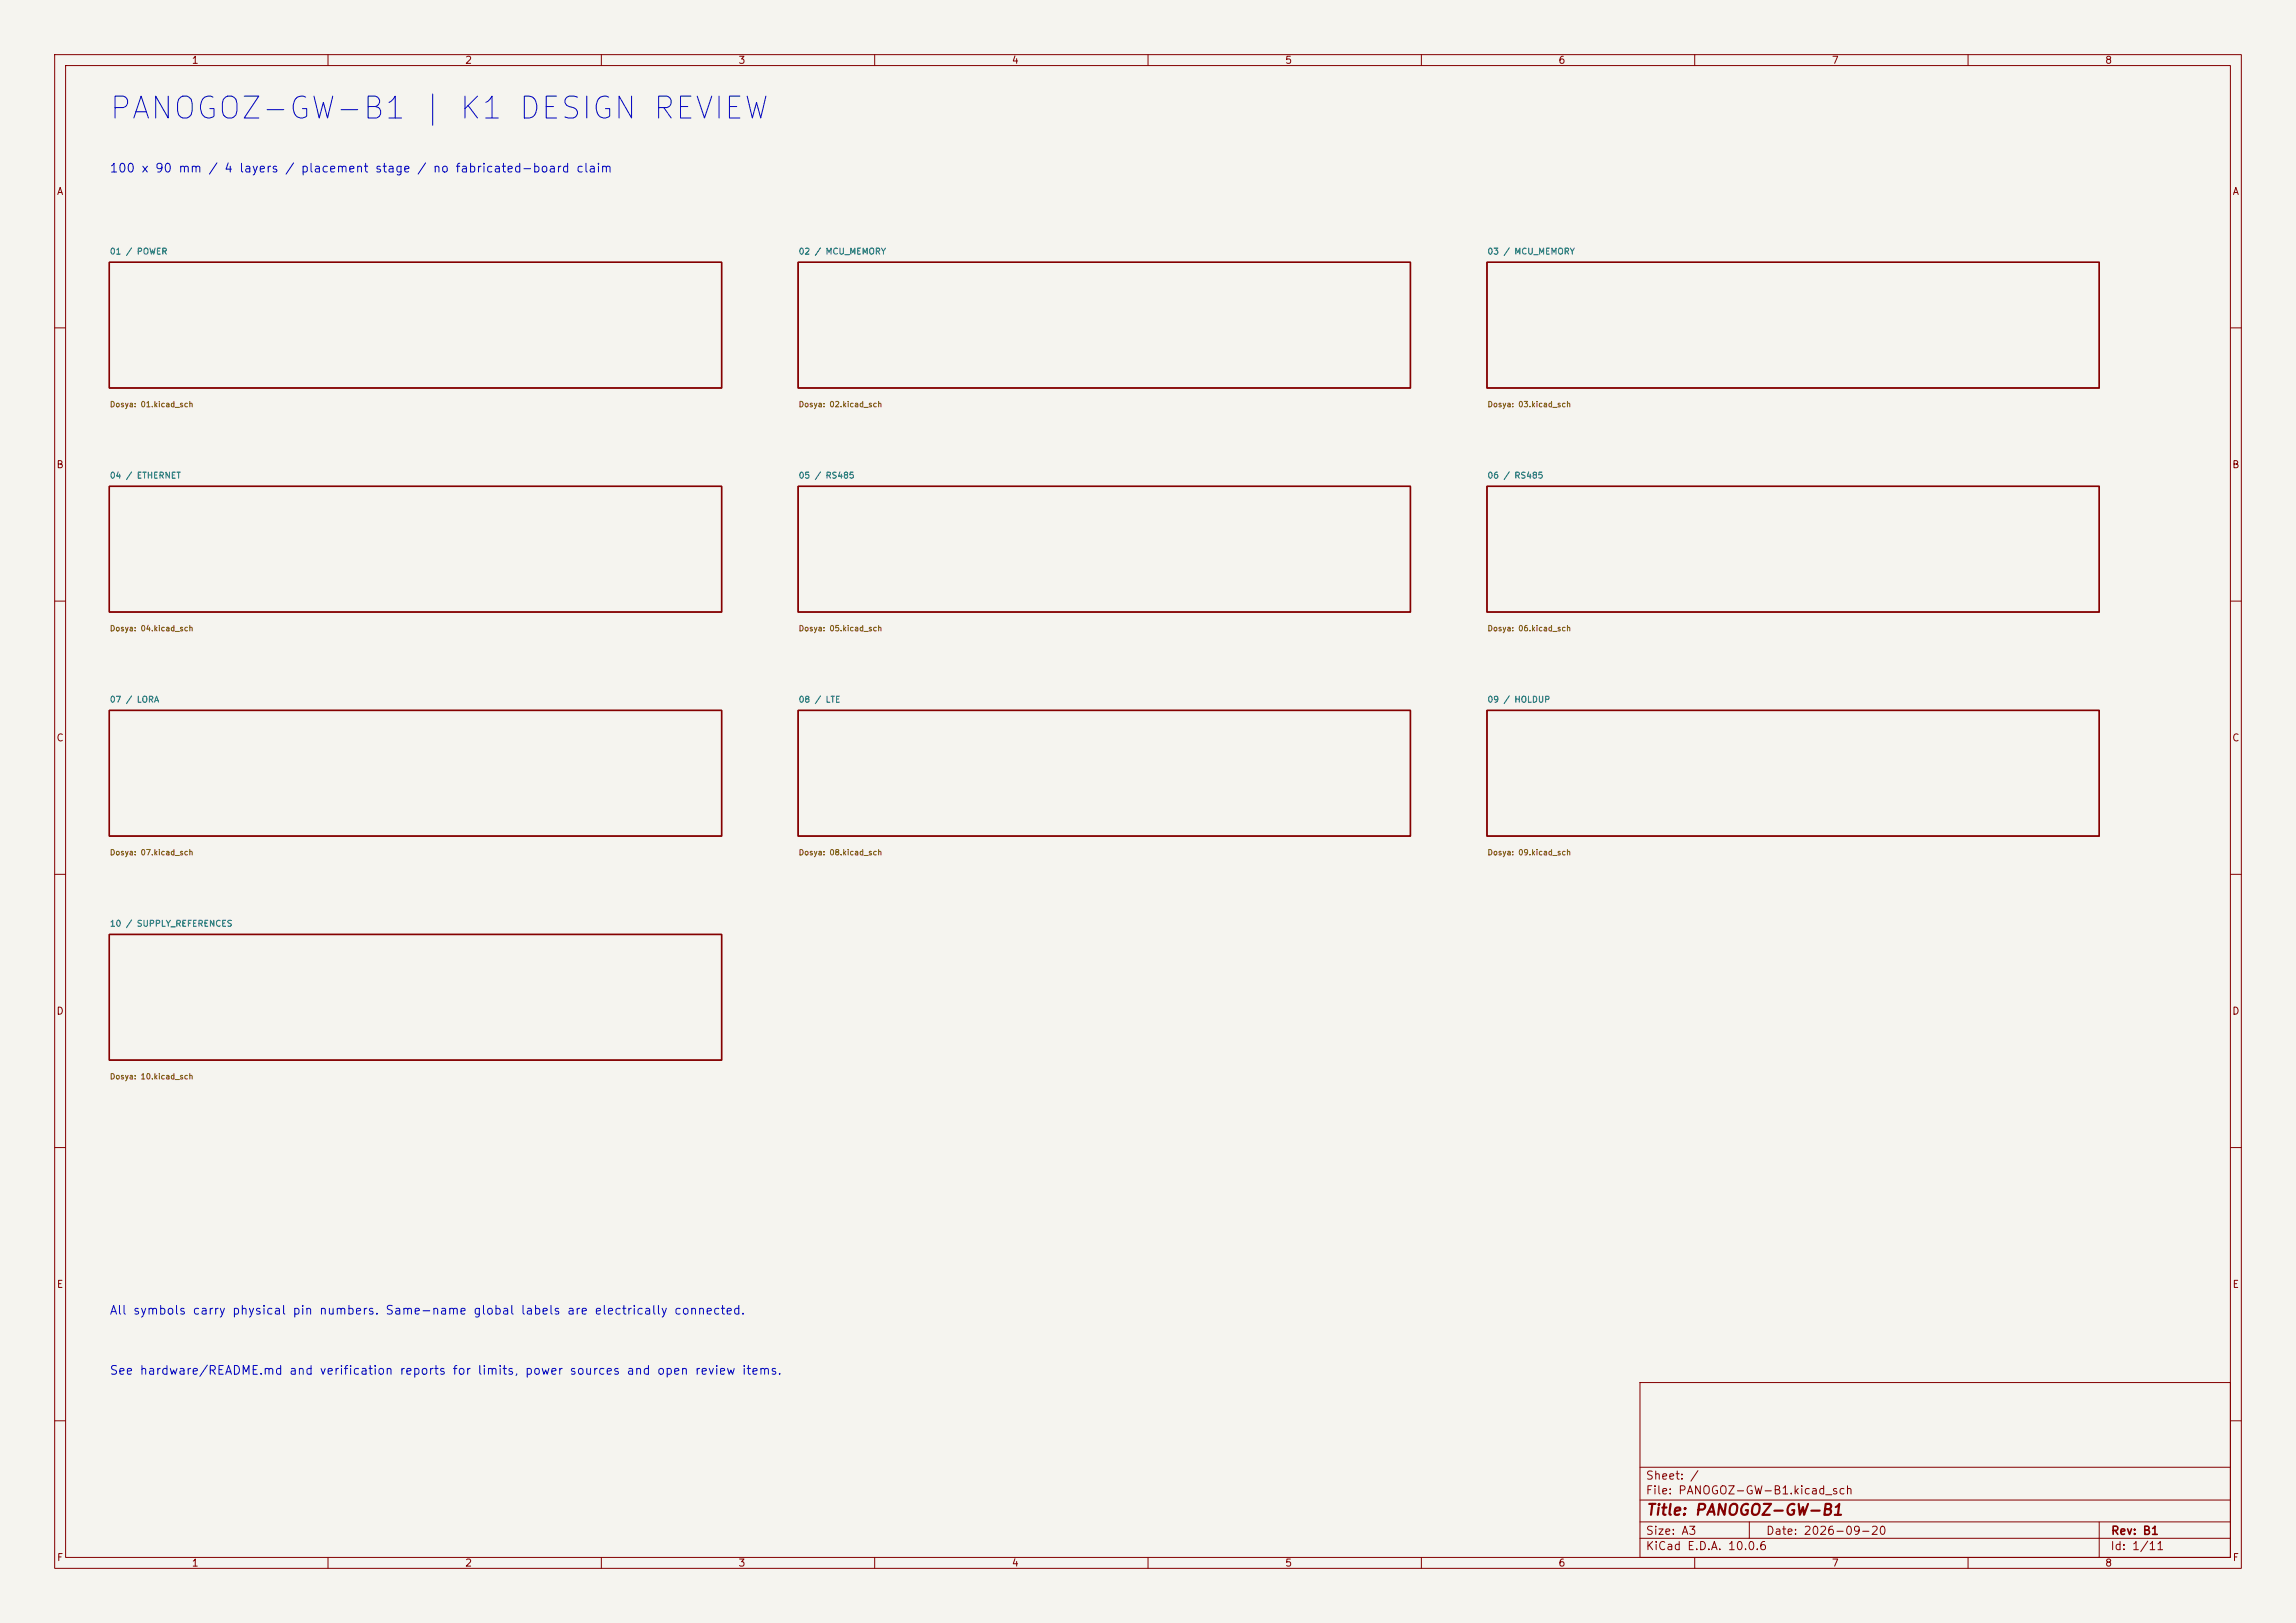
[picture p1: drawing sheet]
<svg xmlns="http://www.w3.org/2000/svg" width="420mm" height="297mm" viewBox="0 0 420 297" stroke-linecap="round" stroke-linejoin="round" font-family="sans-serif">
<defs><g id="words">
<text font-size="4" fill="#0000c2" x="19.7" y="22.8">PANOGOZ-GW-B1 | K1 DESIGN REVIEW</text>
<text font-size="2" fill="#840000" x="301" y="277.8">Title: PANOGOZ-GW-B1</text>
<g font-size="1.6" fill="#0000c2">
<text x="19.9" y="32">100 x 90 mm / 4 layers / placement stage / no fabricated-board claim</text>
<text x="19.9" y="241">All symbols carry physical pin numbers. Same-name global labels are electrically connected.</text>
<text x="19.9" y="252">See hardware/README.md and verification reports for limits, power sources and open review items.</text>
</g>
<g font-size="1.5" fill="#840000">
<text x="300.9" y="273.8">File: PANOGOZ-GW-B1.kicad_sch</text>
<text x="300.9" y="271.1">Sheet: /</text>
<text x="300.9" y="281.2">Size: A3</text>
<text x="322.9" y="281.2">Date: 2026-09-20</text>
<text x="386" y="281.2">Rev: B1</text>
<text x="300.9" y="284">KiCad E.D.A. 10.0.6</text>
<text x="385.9" y="284">Id: 1/11</text>
</g>
<g font-size="1.3" fill="#840000">
<text x="35" y="12">1</text>
<text x="85" y="12">2</text>
<text x="135" y="12">3</text>
<text x="185" y="12">4</text>
<text x="235" y="12">5</text>
<text x="285" y="12">6</text>
<text x="335" y="12">7</text>
<text x="385" y="12">8</text>
<text x="10.3" y="36">A</text>
<text x="408.3" y="36">A</text>
<text x="10.2" y="86">B</text>
<text x="408.2" y="86">B</text>
<text x="10.2" y="136">C</text>
<text x="408.2" y="136">C</text>
<text x="10.2" y="186">D</text>
<text x="408.2" y="186">D</text>
<text x="10.3" y="236">E</text>
<text x="408.3" y="236">E</text>
<text x="10.3" y="286">F</text>
<text x="35" y="287">1</text>
<text x="85" y="287">2</text>
<text x="135" y="287">3</text>
<text x="185" y="287">4</text>
<text x="235" y="287">5</text>
<text x="285" y="287">6</text>
<text x="335" y="287">7</text>
<text x="385" y="287">8</text>
<text x="408.3" y="286">F</text>
</g>
<g font-size="1.1" fill="#006464">
<text x="20" y="46.8">01 / POWER</text>
<text x="146" y="46.8">02 / MCU_MEMORY</text>
<text x="272" y="46.8">03 / MCU_MEMORY</text>
<text x="20" y="87.8">04 / ETHERNET</text>
<text x="146" y="87.8">05 / RS485</text>
<text x="272" y="87.8">06 / RS485</text>
<text x="20" y="128.8">07 / LORA</text>
<text x="146" y="128.8">08 / LTE</text>
<text x="272" y="128.8">09 / HOLDUP</text>
<text x="20" y="169.8">10 / SUPPLY_REFERENCES</text>
</g>
<g font-size="1" fill="#725600">
<text x="20" y="74.8">Dosya: 01.kicad_sch</text>
<text x="146" y="74.8">Dosya: 02.kicad_sch</text>
<text x="272" y="74.8">Dosya: 03.kicad_sch</text>
<text x="20" y="115.8">Dosya: 04.kicad_sch</text>
<text x="146" y="115.8">Dosya: 05.kicad_sch</text>
<text x="272" y="115.8">Dosya: 06.kicad_sch</text>
<text x="20" y="156.8">Dosya: 07.kicad_sch</text>
<text x="146" y="156.8">Dosya: 08.kicad_sch</text>
<text x="272" y="156.8">Dosya: 09.kicad_sch</text>
<text x="20" y="197.8">Dosya: 10.kicad_sch</text>
</g>
</g></defs>
<path d="M0 0h420v297h-420z" fill="#f5f4ef" stroke="#f5f4ef" stroke-width=".18"/>
<g fill="none" stroke="#840000" stroke-width=".18">
<path d="M10 10h400v277h-400zM12 12h396v273h-396zM60 10v2M110 10v2M160 10v2M210 10v2M260 10v2M310 10v2M360 10v2M10 60h2M408 60h2M10 110h2"/>
<path d="M408 110h2M10 160h2M408 160h2M10 210h2M408 210h2M300 253h108v32h-108zM10 260h2M300 278.5h108M300 274.5h108M300 268.5h108M320 278.5v3M384 278.5v6.5"/>
<path d="M408 260h2M60 285v2M110 285v2M160 285v2M210 285v2M260 285v2M300 281.5h108M310 285v2M360 285v2"/>
</g>
<path d="M20 48h112v23h-112zM146 48h112v23h-112zM272 48h112v23h-112zM20 89h112v23h-112zM146 89h112v23h-112zM272 89h112v23h-112zM20 130h112v23h-112zM146 130h112v23h-112zM272 130h112v23h-112zM20 171h112v23h-112z" fill="none" stroke="#840000" stroke-width=".25"/>
<use href="#words"/>
</svg>
